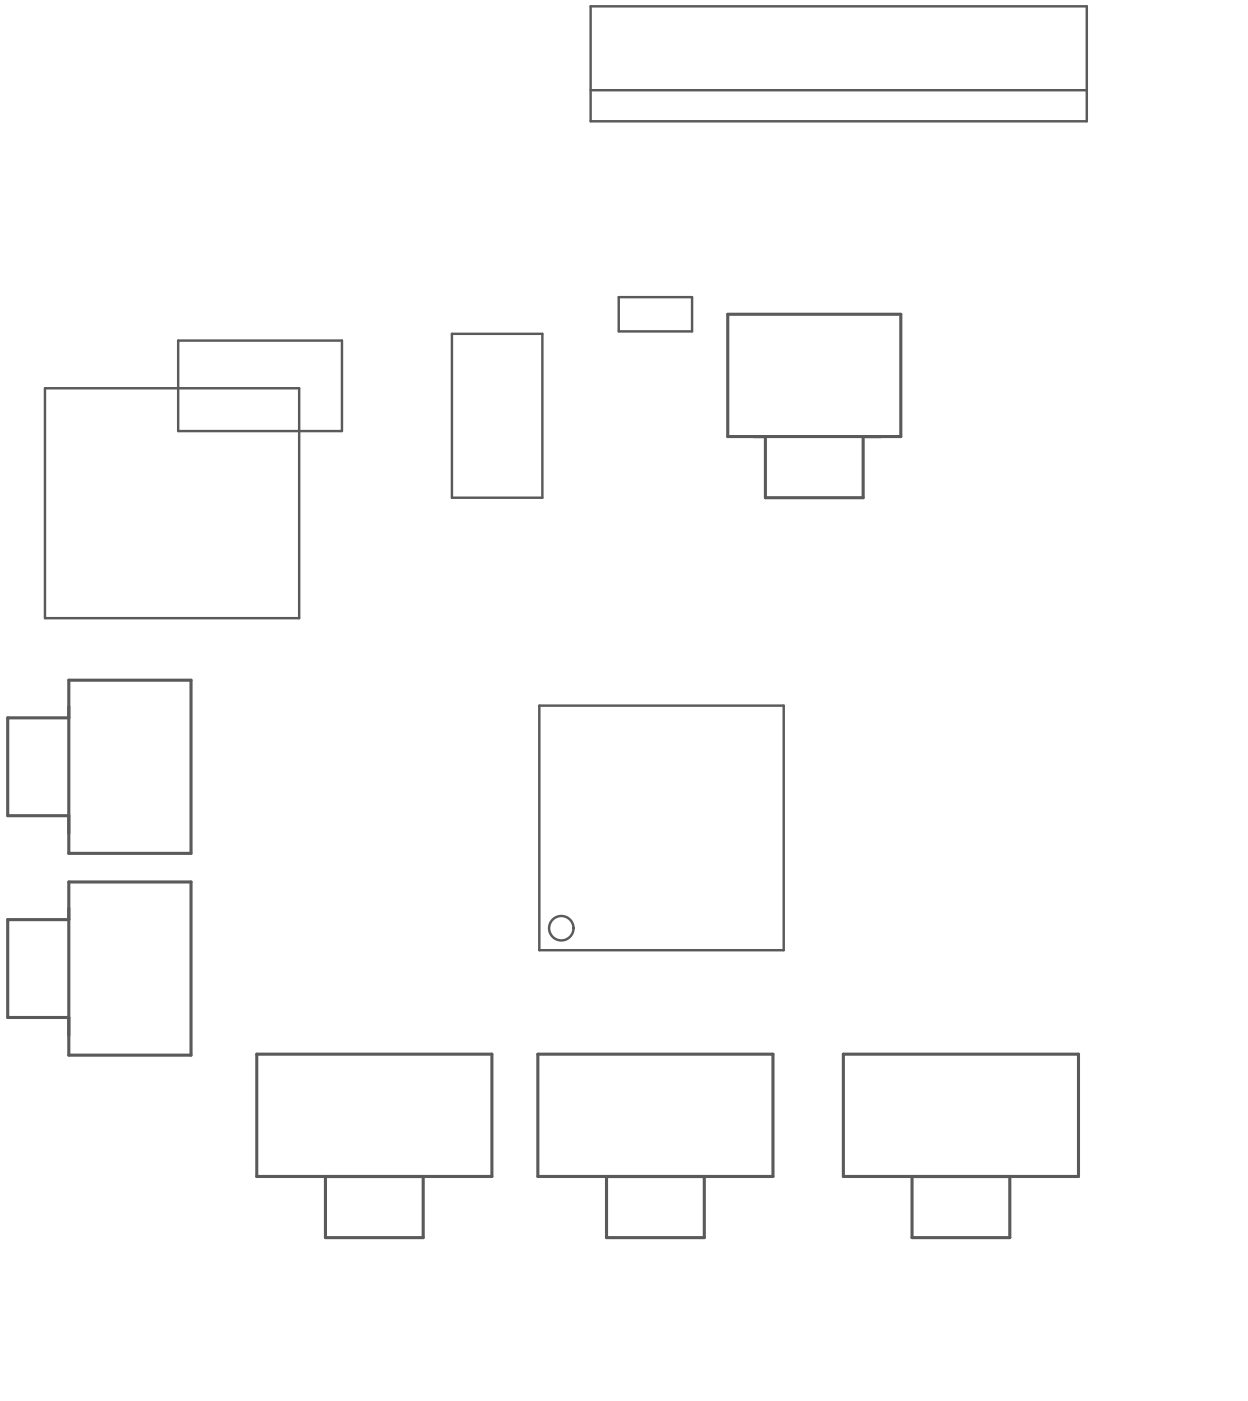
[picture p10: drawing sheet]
<svg xmlns="http://www.w3.org/2000/svg" width="170mm" height="190mm" viewBox="0 0 170 190" stroke-linecap="round" stroke-linejoin="round" font-family="sans-serif">
<path d="M99 42.7h23.5v16.7h-23.5zM104.1 59.4v8.3h13.3v-8.3M9.4 97.6h-8.4v13.3h8.4M9.4 92.5h16.6v23.5h-16.6zM9.4 119.9h16.6v23.6h-16.6zM9.4 125h-8.4v13.4h8.4M34.9 143.3h32v16.7h-32zM44.3 160v8.3h13.2v-8.3M73.1 143.3h32v16.7h-32zM82.5 160v8.3h13.3v-8.3M114.7 143.3h31.9v16.7h-31.9zM124 160v8.3h13.3v-8.3" fill="none" stroke="#5a5a5a" stroke-width=".42"/>
<g fill="none" stroke="#5a5a5a" stroke-width=".33">
<path d="M80.3 .9h67.5v15.6h-67.5zM80.3 12.3h67.5M6.1 52.8h34.6v31.3h-34.6zM24.2 46.3h22.3v12.3h-22.3zM61.4 45.4h12.3v22.3h-12.3zM84.1 40.4h10v4.7h-10zM73.3 95.9h33.3v33.3h-33.3z"/>
<circle cx="76.3" cy="126.2" r="1.66"/>
</g>
</svg>
